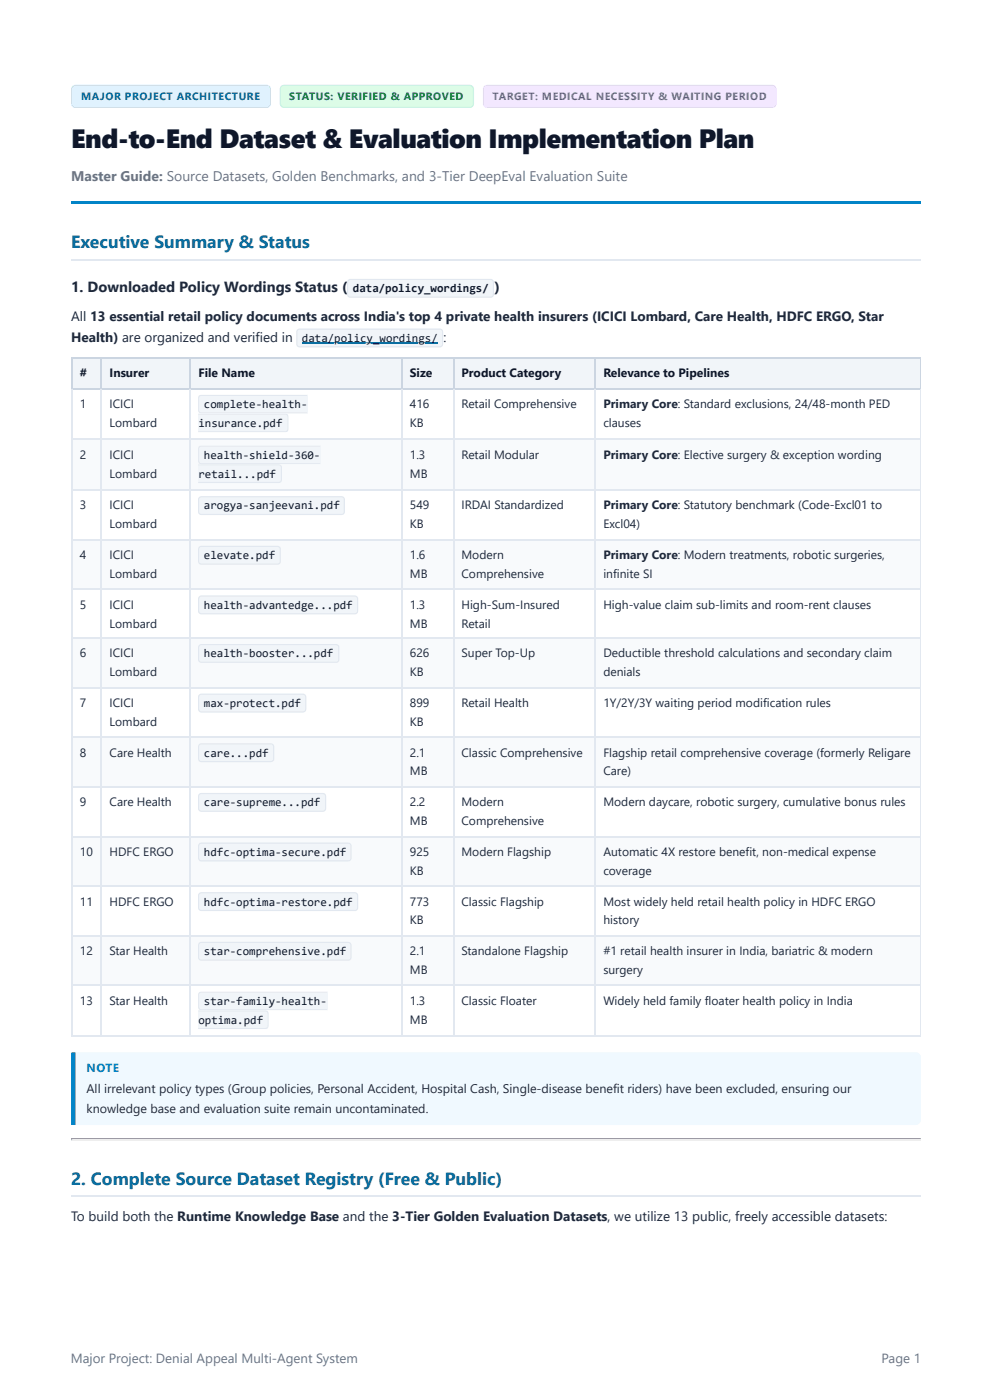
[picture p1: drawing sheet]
<svg xmlns="http://www.w3.org/2000/svg" width="210mm" height="297mm" viewBox="0 0 210 297" stroke-linecap="round" stroke-linejoin="round" font-family="sans-serif">
<defs><g id="words">
<text font-size="5.6" fill="#0f172a" x="15.1" y="31.3">End-to-End Dataset &amp; Evaluation Implementation Plan</text>
<g font-size="3.7" fill="#0369a1">
<text x="15.1" y="52.6">Executive Summary &amp; Status</text>
<text x="15.1" y="251.3">2. Complete Source Dataset Registry (Free &amp; Public)</text>
</g>
<g font-size="3.1" fill="#1e293b">
<text x="15.1" y="62">1. Downloaded Policy Wordings Status (</text>
<text x="104.8" y="62">)</text>
</g>
<text font-size="3" fill="#64748b" x="15.1" y="38.4">Master Guide: Source Datasets, Golden Benchmarks, and 3-Tier DeepEval Evaluation Suite</text>
<g font-size="2.9" fill="#1e293b">
<text x="15.1" y="68.1">All 13 essential retail policy documents across India's top 4 private health insurers (ICICI Lombard, Care Health, HDFC ERGO, Star</text>
<text x="15.1" y="72.5">Health) are organized and verified in</text>
<text x="94" y="72.5">:</text>
<text x="15.1" y="259">To build both the Runtime Knowledge Base and the 3-Tier Golden Evaluation Datasets, we utilize 13 public, freely accessible datasets:</text>
</g>
<g font-size="2.8" fill="#64748b">
<text x="15" y="289.2">Major Project: Denial Appeal Multi-Agent System</text>
<text x="186.9" y="289.2">Page 1</text>
</g>
<g font-size="2.7" fill="#1e293b">
<text x="18.4" y="231.9">All irrelevant policy types (Group policies, Personal Accident, Hospital Cash, Single-disease benefit riders) have been excluded, ensuring our</text>
<text x="18.4" y="236.1">knowledge base and evaluation suite remain uncontaminated.</text>
</g>
<g font-size="2.6" fill="#0f172a">
<text x="17" y="80">#</text>
<text x="23.2" y="80">Insurer</text>
<text x="42.1" y="80">File Name</text>
<text x="86.9" y="80">Size</text>
<text x="97.8" y="80">Product Category</text>
<text x="127.9" y="80">Relevance to Pipelines</text>
</g>
<g font-size="2.6" fill="#1e293b">
<text x="17" y="86.6">1</text>
<text x="23.2" y="86.6">ICICI</text>
<text x="86.9" y="86.6">416</text>
<text x="97.8" y="86.6">Retail Comprehensive</text>
<text x="127.9" y="86.6">Primary Core: Standard exclusions, 24/48-month PED</text>
<text x="23.2" y="90.5">Lombard</text>
<text x="86.9" y="90.5">KB</text>
<text x="127.9" y="90.5">clauses</text>
<text x="17" y="97.3">2</text>
<text x="23.2" y="97.3">ICICI</text>
<text x="23.2" y="101.3">Lombard</text>
<text x="86.9" y="97.3">1.3</text>
<text x="86.9" y="101.3">MB</text>
<text x="97.8" y="97.3">Retail Modular</text>
<text x="127.9" y="97.3">Primary Core: Elective surgery &amp; exception wording</text>
<text x="17" y="108.1">3</text>
<text x="23.2" y="108.1">ICICI</text>
<text x="23.2" y="112.1">Lombard</text>
<text x="86.9" y="108.1">549</text>
<text x="86.9" y="112.1">KB</text>
<text x="97.8" y="108.1">IRDAI Standardized</text>
<text x="127.9" y="108.1">Primary Core: Statutory benchmark (Code-Excl01 to</text>
<text x="127.9" y="112.1">Excl04)</text>
<text x="17" y="118.6">4</text>
<text x="23.2" y="118.6">ICICI</text>
<text x="86.9" y="118.6">1.6</text>
<text x="97.8" y="118.6">Modern</text>
<text x="127.9" y="118.6">Primary Core: Modern treatments, robotic surgeries,</text>
<text x="23.2" y="122.6">Lombard</text>
<text x="86.9" y="122.6">MB</text>
<text x="97.8" y="122.6">Comprehensive</text>
<text x="127.9" y="122.6">infinite SI</text>
<text x="17" y="129.2">5</text>
<text x="23.2" y="129.2">ICICI</text>
<text x="86.9" y="129.2">1.3</text>
<text x="97.8" y="129.2">High-Sum-Insured</text>
<text x="127.9" y="129.2">High-value claim sub-limits and room-rent clauses</text>
<text x="23.2" y="133.1">Lombard</text>
<text x="86.9" y="133.1">MB</text>
<text x="97.8" y="133.1">Retail</text>
<text x="17" y="139.4">6</text>
<text x="23.2" y="139.4">ICICI</text>
<text x="23.2" y="143.4">Lombard</text>
<text x="86.9" y="139.4">626</text>
<text x="86.9" y="143.4">KB</text>
<text x="97.8" y="139.4">Super Top-Up</text>
<text x="127.9" y="139.4">Deductible threshold calculations and secondary claim</text>
<text x="127.9" y="143.4">denials</text>
<text x="17" y="150">7</text>
<text x="23.2" y="150">ICICI</text>
<text x="86.9" y="150">899</text>
<text x="97.8" y="150">Retail Health</text>
<text x="127.9" y="150">1Y/2Y/3Y waiting period modification rules</text>
<text x="23.2" y="154">Lombard</text>
<text x="86.9" y="154">KB</text>
<text x="17" y="160.5">8</text>
<text x="23.2" y="160.5">Care Health</text>
<text x="86.9" y="160.5">2.1</text>
<text x="97.8" y="160.5">Classic Comprehensive</text>
<text x="127.9" y="160.5">Flagship retail comprehensive coverage (formerly Religare</text>
<text x="86.9" y="164.5">MB</text>
<text x="127.9" y="164.5">Care)</text>
<text x="17" y="171">9</text>
<text x="23.2" y="171">Care Health</text>
<text x="86.9" y="171">2.2</text>
<text x="97.8" y="171">Modern</text>
<text x="127.9" y="171">Modern daycare, robotic surgery, cumulative bonus rules</text>
<text x="86.9" y="175">MB</text>
<text x="97.8" y="175">Comprehensive</text>
<text x="17" y="181.6">10</text>
<text x="23.2" y="181.6">HDFC ERGO</text>
<text x="86.9" y="181.6">925</text>
<text x="86.9" y="185.6">KB</text>
<text x="97.8" y="181.6">Modern Flagship</text>
<text x="127.9" y="181.6">Automatic 4X restore benefit, non-medical expense</text>
<text x="127.9" y="185.6">coverage</text>
<text x="17" y="192.1">11</text>
<text x="23.2" y="192.1">HDFC ERGO</text>
<text x="86.9" y="192.1">773</text>
<text x="86.9" y="196.1">KB</text>
<text x="97.8" y="192.1">Classic Flagship</text>
<text x="127.9" y="192.1">Most widely held retail health policy in HDFC ERGO</text>
<text x="127.9" y="196.1">history</text>
<text x="17" y="202.6">12</text>
<text x="23.2" y="202.6">Star Health</text>
<text x="86.9" y="202.6">2.1</text>
<text x="97.8" y="202.6">Standalone Flagship</text>
<text x="127.9" y="202.6">#1 retail health insurer in India, bariatric &amp; modern</text>
<text x="86.9" y="206.6">MB</text>
<text x="127.9" y="206.6">surgery</text>
<text x="17" y="213.2">13</text>
<text x="23.2" y="213.2">Star Health</text>
<text x="86.9" y="213.2">1.3</text>
<text x="97.8" y="213.2">Classic Floater</text>
<text x="127.9" y="213.2">Widely held family floater health policy in India</text>
<text x="86.9" y="217.1">MB</text>
</g>
<g font-size="2.5" fill="#0f172a">
<text x="74.8" y="62">data/policy_wordings/</text>
<text x="64" y="72.5">data/policy_wordings/</text>
<text x="43.2" y="86.6">complete-health-</text>
<text x="42.1" y="90.5">insurance.pdf</text>
<text x="42.1" y="101.3">retail...pdf</text>
<text x="43.2" y="97.3">health-shield-360-</text>
<text x="43.2" y="108.1">arogya-sanjeevani.pdf</text>
<text x="43.2" y="118.6">elevate.pdf</text>
<text x="43.2" y="129.2">health-advantedge...pdf</text>
<text x="43.2" y="139.4">health-booster...pdf</text>
<text x="43.2" y="150">max-protect.pdf</text>
<text x="43.2" y="160.5">care...pdf</text>
<text x="43.2" y="171">care-supreme...pdf</text>
<text x="43.2" y="181.6">hdfc-optima-secure.pdf</text>
<text x="43.2" y="192.1">hdfc-optima-restore.pdf</text>
<text x="43.2" y="202.6">star-comprehensive.pdf</text>
<text x="43.2" y="213.2">star-family-health-</text>
<text x="42.1" y="217.1">optima.pdf</text>
</g>
<text font-size="2.5" fill="#0284c7" x="18.4" y="227.4">NOTE</text>
<text font-size="2.2" fill="#0369a1" x="17.2" y="21.3">MAJOR PROJECT ARCHITECTURE</text>
<text font-size="2.2" fill="#15803d" x="61.3" y="21.3">STATUS: VERIFIED &amp; APPROVED</text>
<text font-size="2.2" fill="#7e22ce" x="104.4" y="21.3">TARGET: MEDICAL NECESSITY &amp; WAITING PERIOD</text>
</g></defs>
<path d="M15.1 42.8h180v.5h-180z" fill="#0284c7"/>
<path d="M15.1 55.1h180" fill="none" stroke="#e2e8f0" stroke-width=".23"/>
<g fill="#f1f5f9">
<path d="M15.3 75.8h6.1v6.5h-6.1z"/>
<path d="M21.4 75.8h19v6.5h-19z"/>
<path d="M40.4 75.8h44.7v6.5h-44.7z"/>
<path d="M85.1 75.8h11v6.5h-11z"/>
<path d="M96.1 75.8h30.1v6.5h-30.1z"/>
<path d="M126.2 75.8h68.9v6.5h-68.9z"/>
</g>
<g fill="#f8fafc">
<path d="M15.3 93.1h6.1v10.8h-6.1z"/>
<path d="M21.4 93.1h19v10.8h-19z"/>
<path d="M40.4 93.1h44.7v10.8h-44.7z"/>
<path d="M85.1 93.1h11v10.8h-11z"/>
<path d="M96.1 93.1h30.1v10.8h-30.1z"/>
<path d="M126.2 93.1h68.9v10.8h-68.9z"/>
<path d="M15.3 114.4h6.1v10.5h-6.1z"/>
<path d="M21.4 114.4h19v10.5h-19z"/>
<path d="M40.4 114.4h44.7v10.5h-44.7z"/>
<path d="M85.1 114.4h11v10.5h-11z"/>
<path d="M96.1 114.4h30.1v10.5h-30.1z"/>
<path d="M126.2 114.4h68.9v10.5h-68.9z"/>
<path d="M15.3 135.5h6.1v10.5h-6.1z"/>
<path d="M21.4 135.5h19v10.5h-19z"/>
<path d="M40.4 135.5h44.7v10.5h-44.7z"/>
<path d="M85.1 135.5h11v10.5h-11z"/>
<path d="M96.1 135.5h30.1v10.5h-30.1z"/>
<path d="M126.2 135.5h68.9v10.5h-68.9z"/>
<path d="M15.3 156.5h6.1v10.6h-6.1z"/>
<path d="M21.4 156.5h19v10.6h-19z"/>
<path d="M40.4 156.5h44.7v10.6h-44.7z"/>
<path d="M85.1 156.5h11v10.6h-11z"/>
<path d="M96.1 156.5h30.1v10.6h-30.1z"/>
<path d="M126.2 156.5h68.9v10.6h-68.9z"/>
<path d="M15.3 177.6h6.1v10.5h-6.1z"/>
<path d="M21.4 177.6h19v10.5h-19z"/>
<path d="M40.4 177.6h44.7v10.5h-44.7z"/>
<path d="M85.1 177.6h11v10.5h-11z"/>
<path d="M96.1 177.6h30.1v10.5h-30.1z"/>
<path d="M126.2 177.6h68.9v10.5h-68.9z"/>
<path d="M15.3 198.4h6.1v10.6h-6.1z"/>
<path d="M21.4 198.4h19v10.6h-19z"/>
<path d="M40.4 198.4h44.7v10.6h-44.7z"/>
<path d="M85.1 198.4h11v10.6h-11z"/>
<path d="M96.1 198.4h30.1v10.6h-30.1z"/>
<path d="M126.2 198.4h68.9v10.6h-68.9z"/>
</g>
<path d="M15.1 75.9h180M15.2 75.8v6.8M21.5 75.8v6.8M40.2 75.8v6.8M85.2 75.8v6.8M96.2 75.8v6.8M126.1 75.8v6.8M15.1 82.5h180" fill="none" stroke="#cbd5e1" stroke-width=".23"/>
<path d="M195.1 75.8v6.8" fill="none" stroke="#cbd5e1" stroke-width=".21"/>
<g fill="none" stroke="#e2e8f0" stroke-width=".23">
<path d="M15.1 93.2h180M15.2 82.6v137.4M21.5 82.6v137.4M40.2 82.6v137.4M85.2 82.6v137.4M96.2 82.6v137.4M126.1 82.6v137.4M15.1 104h180M15.1 114.5h180M15.1 125.1h180M15.1 135.4h180M15.1 145.9h180"/>
<path d="M15.1 156.4h180M15.1 166.9h180M15.1 177.5h180M15.1 188h180M15.1 198.5h180M15.1 209.1h180M15.1 219.8h180"/>
</g>
<path d="M195.1 82.6v137.4" fill="none" stroke="#e2e8f0" stroke-width=".21"/>
<path d="M15.5 223.2h178.8a.94 .94 0 0 1 .8 1.2v13.1a.96 .96 0 0 1-1 1.2h-178.6z" fill="#f0f9ff"/>
<path d="M15.1 223.2h.9v15.5h-.9z" fill="#0284c7"/>
<path d="M15.1 241.6h180" fill="none" stroke="#9a9a9a" stroke-width=".23"/>
<path d="M15.1 241.8h180" fill="none" stroke="#eee" stroke-width=".23"/>
<path d="M195.1 241.5l-.1 .4z" fill="#eee"/>
<path d="M15.1 241.5h.2l-.2 .4z" fill="#9a9a9a"/>
<path d="M15.1 253.8h180" fill="none" stroke="#e2e8f0" stroke-width=".23"/>
<path d="M15.4 18.3l.6-.2h40.5a.82 .82 0 0 1 .8 .8v3.1a.82 .82 0 0 1-.8 .8h-40.5a.82 .82 0 0 1-.8-.8v-3.1z" fill="#e0f2fe"/>
<path d="M15.4 18.3l.6-.2h40.5a.82 .82 0 0 1 .8 .8v3.1a.82 .82 0 0 1-.8 .8h-40.5a.82 .82 0 0 1-.8-.8v-3.1z" fill="none" stroke="#bae6fd" stroke-width=".23"/>
<path d="M59.7 18.3l.5-.2h39.4a.82 .82 0 0 1 .8 .8v3.1a.82 .82 0 0 1-.8 .8h-39.4a.82 .82 0 0 1-.8-.8v-3.1z" fill="#dcfce7"/>
<path d="M59.7 18.3l.5-.2h39.4a.82 .82 0 0 1 .8 .8v3.1a.82 .82 0 0 1-.8 .8h-39.4a.82 .82 0 0 1-.8-.8v-3.1z" fill="none" stroke="#bbf7d0" stroke-width=".23"/>
<path d="M102.7 18.3l.6-.2h60.4a.82 .82 0 0 1 .8 .8v3.1a.82 .82 0 0 1-.8 .8h-60.4a.82 .82 0 0 1-.8-.8v-3.1z" fill="#f3e8ff"/>
<path d="M102.7 18.3l.6-.2h60.4a.82 .82 0 0 1 .8 .8v3.1a.82 .82 0 0 1-.8 .8h-60.4a.82 .82 0 0 1-.8-.8v-3.1z" fill="none" stroke="#e9d5ff" stroke-width=".23"/>
<path d="M73.8 59.4l.5-.2h29.7a.7 .7 0 0 1 .7 .7v2.6a.7 .7 0 0 1-.7 .7h-29.7a.7 .7 0 0 1-.7-.7v-2.6z" fill="#f1f5f9"/>
<path d="M73.9 59.5l.4-.2h29.7a.59 .59 0 0 1 .6 .6v2.6a.59 .59 0 0 1-.6 .5h-29.7a.59 .59 0 0 1-.6-.5v-2.6z" fill="none" stroke="#e2e8f0" stroke-width=".23"/>
<path d="M63 69.9l.5-.2h29.7a.7 .7 0 0 1 .7 .7v2.6a.7 .7 0 0 1-.7 .7h-29.7a.7 .7 0 0 1-.7-.7v-2.6z" fill="#f1f5f9"/>
<path d="M63.1 70l.4-.2h29.7a.59 .59 0 0 1 .6 .6v2.6a.59 .59 0 0 1-.6 .6h-29.7a.59 .59 0 0 1-.6-.6v-2.6z" fill="none" stroke="#e2e8f0" stroke-width=".23"/>
<path d="M64 72.9h28.8" fill="none" stroke="#00e" stroke-width=".23"/>
<path d="M42.2 84l.5-.2h22.5v3.9h-22.5a.7 .7 0 0 1-.7-.7v-2.5z" fill="#f1f5f9"/>
<g fill="#e2e8f0">
<path d="M42 83.8h23.2v.5h-23.2z"/>
<path d="M42 87.2h23.2v.5h-23.2z"/>
<path d="M42 83.8h.5v3.9h-.5z"/>
</g>
<path d="M41.9 87.7h18.6a.7 .7 0 0 1 .7 .7v2.6a.7 .7 0 0 1-.7 .7h-18.6z" fill="#f1f5f9"/>
<g fill="#e2e8f0">
<path d="M42 87.7h19.2v.5h-19.2z"/>
<path d="M42 91.2h19.2v.5h-19.2z"/>
<path d="M60.7 87.7h.5v4h-.5z"/>
</g>
<path d="M42.2 94.7l.5-.2h25.3v4h-25.3a.7 .7 0 0 1-.7-.7v-2.6z" fill="#f1f5f9"/>
<g fill="#e2e8f0">
<path d="M42 94.5h26v.5h-26z"/>
<path d="M42 98h26v.5h-26z"/>
<path d="M42 94.5h.5v4h-.5z"/>
</g>
<path d="M41.9 98.5h17.2a.7 .7 0 0 1 .7 .7v2.6a.7 .7 0 0 1-.7 .7h-17.2z" fill="#f1f5f9"/>
<g fill="#e2e8f0">
<path d="M42 98.5h17.8v.5h-17.8z"/>
<path d="M42 102h17.8v.5h-17.8z"/>
<path d="M59.3 98.5h.5v4h-.5z"/>
</g>
<path d="M42.2 105.5l.5-.2h29.7a.7 .7 0 0 1 .7 .7v2.6a.7 .7 0 0 1-.7 .7h-29.7a.7 .7 0 0 1-.7-.7v-2.6z" fill="#f1f5f9"/>
<path d="M42.3 105.6l.4-.2h29.7a.59 .59 0 0 1 .6 .6v2.6a.59 .59 0 0 1-.6 .5h-29.7a.59 .59 0 0 1-.6-.5v-2.6z" fill="none" stroke="#e2e8f0" stroke-width=".23"/>
<path d="M42.2 116l.5-.2h16.1a.7 .7 0 0 1 .7 .7v2.6a.7 .7 0 0 1-.7 .7h-16.1a.7 .7 0 0 1-.7-.7v-2.6z" fill="#f1f5f9"/>
<path d="M42.3 116.1l.4-.2h16.1a.59 .59 0 0 1 .6 .6v2.6a.59 .59 0 0 1-.6 .6h-16.1a.59 .59 0 0 1-.6-.6v-2.6z" fill="none" stroke="#e2e8f0" stroke-width=".23"/>
<path d="M42.2 126.5l.5-.2h32.5a.7 .7 0 0 1 .7 .7v2.6a.7 .7 0 0 1-.7 .7h-32.5a.7 .7 0 0 1-.7-.7v-2.6z" fill="#f1f5f9"/>
<path d="M42.3 126.6l.4-.1h32.5a.59 .59 0 0 1 .6 .5v2.6a.59 .59 0 0 1-.6 .6h-32.5a.59 .59 0 0 1-.6-.6v-2.6z" fill="none" stroke="#e2e8f0" stroke-width=".23"/>
<path d="M42.2 136.8l.5-.2h28.5a.7 .7 0 0 1 .7 .7v2.6a.7 .7 0 0 1-.7 .7h-28.5a.7 .7 0 0 1-.7-.7v-2.6z" fill="#f1f5f9"/>
<path d="M42.3 136.9l.4-.1h28.5a.59 .59 0 0 1 .6 .5v2.6a.59 .59 0 0 1-.6 .6h-28.5a.59 .59 0 0 1-.6-.6v-2.6z" fill="none" stroke="#e2e8f0" stroke-width=".23"/>
<path d="M42.2 147.4l.5-.2h21.5a.7 .7 0 0 1 .7 .7v2.5a.7 .7 0 0 1-.7 .7h-21.5a.7 .7 0 0 1-.7-.7v-2.5z" fill="#f1f5f9"/>
<path d="M42.3 147.5l.4-.2h21.5a.59 .59 0 0 1 .6 .6v2.5a.59 .59 0 0 1-.6 .6h-21.5a.59 .59 0 0 1-.6-.6v-2.5z" fill="none" stroke="#e2e8f0" stroke-width=".23"/>
<path d="M42.2 157.9l.5-.2h14.7a.7 .7 0 0 1 .7 .7v2.6a.7 .7 0 0 1-.7 .7h-14.7a.7 .7 0 0 1-.7-.7v-2.6z" fill="#f1f5f9"/>
<path d="M42.3 158l.4-.2h14.7a.59 .59 0 0 1 .6 .6v2.6a.59 .59 0 0 1-.6 .6h-14.7a.59 .59 0 0 1-.6-.6v-2.6z" fill="none" stroke="#e2e8f0" stroke-width=".23"/>
<path d="M42.2 168.4l.5-.2h25.7a.7 .7 0 0 1 .7 .7v2.6a.7 .7 0 0 1-.7 .7h-25.7a.7 .7 0 0 1-.7-.7v-2.6z" fill="#f1f5f9"/>
<path d="M42.3 168.5l.4-.2h25.7a.59 .59 0 0 1 .6 .6v2.6a.59 .59 0 0 1-.6 .6h-25.7a.59 .59 0 0 1-.6-.6v-2.6z" fill="none" stroke="#e2e8f0" stroke-width=".23"/>
<path d="M42.2 179l.5-.2h31.1a.7 .7 0 0 1 .7 .7v2.5a.7 .7 0 0 1-.7 .7h-31.1a.7 .7 0 0 1-.7-.7v-2.5z" fill="#f1f5f9"/>
<path d="M42.3 179.1l.4-.2h31.1a.59 .59 0 0 1 .6 .6v2.5a.59 .59 0 0 1-.6 .6h-31.1a.59 .59 0 0 1-.6-.6v-2.5z" fill="none" stroke="#e2e8f0" stroke-width=".23"/>
<path d="M42.2 189.5l.5-.2h32.5a.7 .7 0 0 1 .7 .7v2.6a.7 .7 0 0 1-.7 .7h-32.5a.7 .7 0 0 1-.7-.7v-2.6z" fill="#f1f5f9"/>
<path d="M42.3 189.6l.4-.2h32.5a.59 .59 0 0 1 .6 .6v2.6a.59 .59 0 0 1-.6 .6h-32.5a.59 .59 0 0 1-.6-.6v-2.6z" fill="none" stroke="#e2e8f0" stroke-width=".23"/>
<path d="M42.2 200l.5-.2h31.1a.7 .7 0 0 1 .7 .7v2.6a.7 .7 0 0 1-.7 .7h-31.1a.7 .7 0 0 1-.7-.7v-2.6z" fill="#f1f5f9"/>
<path d="M42.3 200.1l.4-.2h31.1a.59 .59 0 0 1 .6 .6v2.6a.59 .59 0 0 1-.6 .6h-31.1a.59 .59 0 0 1-.6-.6v-2.6z" fill="none" stroke="#e2e8f0" stroke-width=".23"/>
<path d="M42.2 210.6l.5-.2h26.7v3.9h-26.7a.7 .7 0 0 1-.7-.7v-2.5z" fill="#f1f5f9"/>
<g fill="#e2e8f0">
<path d="M42 210.4h27.4v.5h-27.4z"/>
<path d="M42 213.8h27.4v.5h-27.4z"/>
<path d="M42 210.4h.5v3.9h-.5z"/>
</g>
<path d="M41.9 214.3h14.4a.7 .7 0 0 1 .7 .7v2.6a.7 .7 0 0 1-.7 .7h-14.4z" fill="#f1f5f9"/>
<g fill="#e2e8f0">
<path d="M42 214.3h15v.6h-15z"/>
<path d="M42 217.8h15v.5h-15z"/>
<path d="M56.5 214.3h.5v4h-.5z"/>
</g>
<use href="#words"/>
</svg>
